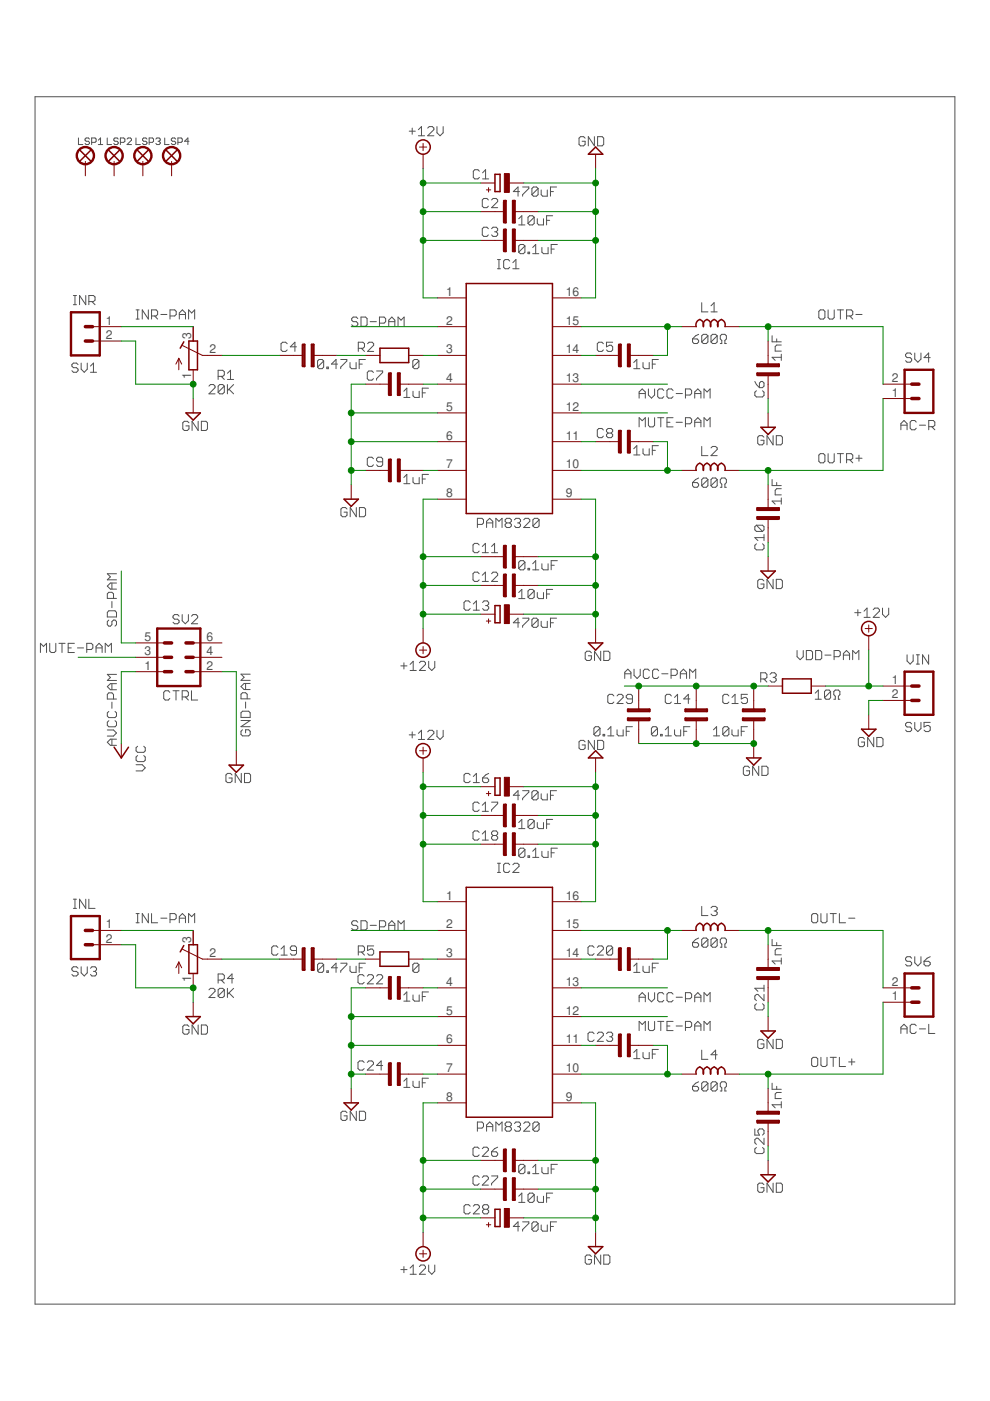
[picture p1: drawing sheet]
<svg xmlns="http://www.w3.org/2000/svg" width="210mm" height="297mm" viewBox="0 0 210 297" stroke-linecap="round" stroke-linejoin="round" font-family="sans-serif">
<defs><g id="words">
<g font-size="2.6" fill="#505050">
<text x="94.6" y="62.7">1</text>
<text x="119.9" y="62.7">16</text>
<text x="22.4" y="68.8">1</text>
<text x="22.4" y="71.9">2</text>
<text x="40.5" y="71.9" transform="rotate(-90 40.5 71.9)">3</text>
<text x="94.6" y="68.8">2</text>
<text x="119.9" y="68.8">15</text>
<text x="44.4" y="74.9">2</text>
<text x="94.6" y="74.9">3</text>
<text x="119.9" y="74.9">14</text>
<text x="40.5" y="80.3" transform="rotate(-90 40.5 80.3)">1</text>
<text x="94.6" y="81">4</text>
<text x="119.9" y="81">13</text>
<text x="189.1" y="81">2</text>
<text x="94.6" y="87.1">5</text>
<text x="119.9" y="87.1">12</text>
<text x="189.1" y="84.1">1</text>
<text x="94.6" y="93.2">6</text>
<text x="119.9" y="93.2">11</text>
<text x="94.6" y="99.3">7</text>
<text x="119.9" y="99.3">10</text>
<text x="94.6" y="105.4">8</text>
<text x="119.9" y="105.4">9</text>
<text x="30.6" y="135.9">5</text>
<text x="43.8" y="135.9">6</text>
<text x="30.6" y="142">1</text>
<text x="30.6" y="138.9">3</text>
<text x="43.8" y="142">2</text>
<text x="43.8" y="138.9">4</text>
<text x="189.1" y="145">1</text>
<text x="189.1" y="148.1">2</text>
<text x="94.6" y="190.7">1</text>
<text x="119.9" y="190.7">16</text>
<text x="22.4" y="196.8">1</text>
<text x="94.6" y="196.8">2</text>
<text x="119.9" y="196.8">15</text>
<text x="22.4" y="199.9">2</text>
<text x="40.5" y="199.9" transform="rotate(-90 40.5 199.9)">3</text>
<text x="44.4" y="202.9">2</text>
<text x="94.6" y="202.9">3</text>
<text x="119.9" y="202.9">14</text>
<text x="40.5" y="208.3" transform="rotate(-90 40.5 208.3)">1</text>
<text x="94.6" y="209">4</text>
<text x="119.9" y="209">13</text>
<text x="189.1" y="209">2</text>
<text x="94.6" y="215.1">5</text>
<text x="119.9" y="215.1">12</text>
<text x="189.1" y="212.1">1</text>
<text x="94.6" y="221.2">6</text>
<text x="119.9" y="221.2">11</text>
<text x="94.6" y="227.3">7</text>
<text x="119.9" y="227.3">10</text>
<text x="94.6" y="233.4">8</text>
<text x="119.9" y="233.4">9</text>
</g>
</g></defs>
<g fill="none" stroke="#505050" stroke-width=".21">
<path d="M7.4 20.5h195.1v256h-195.1zM16.6 29.3v1.3h1M19 29.5l-.3-.2h-.4l-.3 .4 .3 .3h.4l.3 .4-.3 .2h-.4l-.3-.2M19.4 30.2h.8l.2-.2v-.5l-.2-.2h-.8v1.3M20.8 30.6h1M20.8 29.7l.5-.4v1.3M22.7 29.3v1.3h1M25.1 29.5l-.3-.2h-.4l-.3 .4 .3 .3h.4l.3 .4-.3 .2h-.4l-.3-.2M25.5 30.2h.7l.3-.2v-.5l-.3-.2h-.7v1.3M26.9 29.5l.3-.2h.4l.3 .2v.2l-1 .9h1M28.8 29.3v1.3h1M31.2 29.5l-.3-.2h-.4l-.3 .4 .3 .3h.4l.3 .4-.3 .2h-.4l-.3-.2"/>
<path d="M31.6 30.2h.7l.3-.2v-.5l-.3-.2h-.7v1.3M33 29.5l.3-.2h.4l.3 .2-.3 .5M33.5 30h.2M33.7 30l.3 .2-.3 .4h-.4l-.3-.2M34.9 29.3v1.3h1M37.3 29.5l-.3-.2h-.4l-.3 .2 .3 .5h.4l.3 .2-.3 .4h-.4l-.3-.2M37.7 30.2h.7l.3-.2v-.5l-.3-.2h-.7v1.3M40.1 30h-1l.7-.7v1.3M86.8 27.8h1.3M87.4 27.2v1.3M88.7 27.5l.7-.7v2M88.7 28.8h1.3"/>
<path d="M90.7 27.2l.3-.4h.7l.3 .4v.3l-1.3 1.3h1.3M92.6 26.8v1.4l.7 .6 .7-.6v-1.4M101.6 36.3l-.3-.3h-.6l-.3 .3v1.3l.3 .3h.6l.3-.3M102.3 37.9h1.3M102.3 36.6l.7-.6v1.9M110.8 39.6h1.3v.4l-1.3 1.3v.3M114.1 40l-.4-.4h-.6l-.3 .4v1.3M114.1 40v1.3l-.4 .3h-.6l-.3-.3M114.1 40l-1.3 1.3M118 39.6h-1.3v2M124.1 29.3l-.4-.3h-.6l-.3 .3v1.3l.3 .3h.6l.4-.3v-.6h-.7M126 29v1.9l-1.3-1.9v1.9"/>
<path d="M126.7 29h1l.3 .3v1.3l-.3 .3h-1zM103.5 48.5l-.3-.3h-.6l-.3 .3v1.3l.3 .3h.6l.3-.3M103.5 42.4l-.3-.3h-.6l-.3 .3v1.3l.3 .3h.6l.3-.3M104.2 48.5l.3-.3h.7l.3 .3v.3l-.3 .3M104.2 42.4l.3-.3h.7l.3 .3v.3l-1.3 1.3h1.3M104.9 49.1h.3M105.2 49.1l.3 .4v.3l-.3 .3h-.7l-.3-.3M105.5 57h.6M105.5 55h.6M105.8 55v2M108.1 55.4l-.3-.4h-.7l-.3 .4v1.3l.3 .3h.7l.3-.3M108.7 57h1.3"/>
<path d="M108.7 55.7l.7-.7v2M110 46.4l.6-.7v2M110 47.7h1.3M110.2 40.6h-1.4l1-1v2M111.3 52.2l-.3-.4h-.7l-.3 .4v1.3M111.3 52.2v1.3l-.3 .3h-.7l-.3-.3M111.3 52.2l-1.3 1.3M112 53.5h.3v.3h-.3zM112.9 53.8h1.3M112.9 52.5l.7-.7v2M113.3 46.1l-.4-.4h-.6l-.3 .4v1.3M113.3 46.1v1.3l-.4 .3h-.6l-.3-.3"/>
<path d="M113.3 46.1l-1.3 1.3M113.9 46.4v1l.3 .3h1v-1.3M114.7 40.3v1l.4 .3h.9v-1.3M114.9 52.5v1l.3 .3h1v-1.3M115.9 46.7h.6M116.7 40.6h.6M116.9 52.8h.6M117.2 45.7h-1.3v2M118.2 51.8h-1.3v2M15.6 64.6h.6M15.6 62.7h.6M15.9 62.7v1.9"/>
<path d="M16.6 77.3l-.4-.3h-.6l-.4 .3v.3l.4 .4h.6l.4 .3v.3l-.4 .3h-.6l-.4-.3M17.2 77v1.3l.7 .6 .6-.6v-1.3M18.2 62.7v1.9l-1.3-1.9v1.9M18.8 63.9h1l.4-.3v-.6l-.4-.3h-1v1.9M19.2 78.9h1.3M19.2 77.6l.6-.6v1.9M19.5 63.9l.7 .7M28.9 67.6h.6M28.9 65.7h.6M29.2 65.7v1.9M31.5 65.7v1.9l-1.3-1.9v1.9M32.1 67h1l.3-.3v-.7l-.3-.3h-1v1.9"/>
<path d="M32.8 67l.6 .6M34.1 66.7h1.3M36 67h1l.4-.3v-.7l-.4-.3h-1v1.9M38 67.6v-1.2l.7-.7 .6 .7v1.2M38 66.7h1.3M40 67.6v-1.9l.6 .7 .7-.7v1.9M46.2 79.8h1l.4-.3v-.7l-.4-.3h-1v2M46.9 79.8l.7 .7M48.2 79.1l.7-.6v2M60.9 72.9l-.3-.3h-.7l-.3 .3v1.3l.3 .3h.7l.3-.3M62.9 73.5h-1.3l.9-.9v1.9M68.6 76.5l-.3-.3h-.7l-.3 .3v1.3"/>
<path d="M68.6 76.5v1.3l-.3 .4h-.7l-.3-.4M68.6 76.5l-1.3 1.3M69.3 77.8h.3v.4h-.3zM71.6 77.2h-1.3l.9-1v2M72.2 76.2h1.3v.3l-1.3 1.3v.4M74.2 76.9v.9l.3 .4h1v-1.3M75.9 67.5l-.4-.3h-.6l-.3 .3v.4l.3 .3h.6l.4 .3v.4l-.4 .3h-.6l-.3-.3M76 73.9h.9l.4-.4v-.6l-.4-.3h-.9v1.9M76.2 77.2h.6M76.5 67.2h1l.3 .3v1.4l-.3 .3h-1zM76.6 73.9l.7 .6M77.5 76.2h-1.3v2"/>
<path d="M77.9 72.9l.4-.3h.6l.3 .3v.3l-1.3 1.3h1.3M78.5 68.2h1.3M79.2 79l-.4-.3h-.6l-.3 .3v1.3l.3 .3h.6l.4-.3M79.8 78.7h1.3v.3l-1.3 1.3v.3M80.5 68.5h.9l.4-.3v-.7l-.4-.3h-.9v2M82.4 68.2h1.3M82.4 69.2v-1.3l.7-.7 .6 .7v1.3M84.4 69.2v-2l.6 .7 .7-.7v2M88.8 76.5l-.3-.3h-.7l-.3 .3v1.3M88.8 76.5v1.3l-.3 .4h-.7l-.3-.4M88.8 76.5l-1.3 1.3M127.9 72.9l-.3-.3h-.6l-.4 .3v1.3l.4 .3h.6l.3-.3"/>
<path d="M129.9 72.6h-1.3v.9l.6-.3h.4l.3 .3v.7l-.3 .3h-.7l-.3-.3M134.4 78.2h1.3M134.4 76.9l.6-.7v2M136.3 76.9v.9l.4 .4h.9v-1.3M138.3 77.2h.7M139.6 76.2h-1.3v2M146.8 71.9h1l.3 .3v.3l-.3 .3h-.6l-.4-.3zM148.1 70.9l-.6 .3-.7 .7M148.8 64.2v1.9h1.3M150.1 71.2v1.3l-.3 .3h-.7l-.3-.3M150.1 71.2l-.3-.3h-.7l-.3 .3v1.3M150.1 71.2l-1.3 1.3"/>
<path d="M150.7 66.1h1.4M150.7 64.8l.7-.6v1.9M152.1 71.2v1.3l-.4 .3h-.6l-.4-.3M152.1 71.2l-.4-.3h-.6l-.4 .3v1.3M152.1 71.2l-1.4 1.3M152.7 72.8h.3v-.6l-.3-.3v-.7l.3-.3h.7l.3 .3v.7l-.3 .3v.6h.3M163.7 71.2v1.3h2M164.7 71.8v.7M165.7 75.8h-2l.7 .6M165.7 75.1v1.3M165.7 73.2h-1l-.3 .3v.9h1.3M173.6 66l.3-.3h.7l.3 .3v1.3l-.3 .3h-.7l-.3-.3z"/>
<path d="M175.6 65.7v1.6l.3 .3h.7l.3-.3v-1.6M177.5 65.7h1.3M178.2 65.7v1.9M179.5 67h1l.3-.3v-.7l-.3-.3h-1v1.9M180.1 67l.7 .6M181.5 66.7h1.3M193.3 75.2l-.3-.4h-.7l-.3 .4v.3l.3 .3h.7l.3 .3v.4l-.3 .3h-.7l-.3-.3M194 74.8v1.3l.6 .7 .7-.7v-1.3M197.2 75.8h-1.3l1-1v2M40.1 89.6l-.4-.3h-.6l-.3 .3v1.3l.3 .4h.6l.4-.4v-.6h-.7M42 89.3v2l-1.3-2v2M42.7 89.3h1l.3 .3v1.3l-.3 .4h-1z"/>
<path d="M44.3 81.9l.3-.4h.7l.3 .4v.3l-1.3 1.3h1.3M47.6 81.9l-.4-.4h-.6l-.4 .4v1.3M47.6 81.9v1.3l-.4 .3h-.6l-.4-.3M47.6 81.9l-1.4 1.3M48.2 81.5v2M48.2 80.5h1.3M48.6 82.5l.9 1M49.5 81.5l-1.3 1.3M79.2 97.3l-.4-.4h-.6l-.3 .4v1.3l.3 .3h.6l.4-.3M81.1 97.9h-.9l-.4-.3v-.3l.4-.4h.6l.3 .4v1.3l-.3 .3h-.6l-.4-.3M85.6 83l.7-.7v2M85.6 84.3h1.3"/>
<path d="M87.6 83v.9l.3 .4h1v-1.3M89.5 83.3h.7M90.8 82.3h-1.3v2M127.9 91.2l-.3-.4h-.6l-.4 .4v1.3l.4 .3h.6l.3-.3M128.9 91.8l-.3-.3v-.3l.3-.4h.7l.3 .4v.3l-.3 .3M128.9 91.8l-.3 .3v.4l.3 .3h.7l.3-.3v-.4l-.3-.3M128.9 91.8h.7M134.4 95.1l.6-.6v2M134.4 96.5h1.3M135.5 84.4v-1.3l.7-.6 .6 .6v1.3M135.5 90.5v-1.9l.7 .6 .6-.6v1.9M135.5 83.4h1.3"/>
<path d="M136.3 95.1v1l.4 .4h.9v-1.4M137.5 82.5v1.3l.6 .6 .7-.6v-1.3M137.5 88.6v1.6l.3 .3h.7l.3-.3v-1.6M138.3 95.5h.7M139.4 88.6h1.3M139.6 94.5h-1.3v2M140.1 88.6v1.9M140.7 82.8l-.3-.3h-.6l-.4 .3v1.3l.4 .3h.6l.3-.3M141.4 89.5h.6M142.7 82.8l-.3-.3h-.7l-.3 .3v1.3l.3 .3h.7l.3-.3M142.7 88.6h-1.3v1.9h1.3M143.4 89.5h1.3"/>
<path d="M143.4 83.4h1.3M145.3 89.9h1l.3-.4v-.6l-.3-.3h-1v1.9M145.3 83.8h1l.3-.4v-.6l-.3-.3h-1v1.9M147.3 89.5h1.3M147.3 84.4v-1.3l.7-.6 .6 .6v1.3M147.3 90.5v-1.3l.7-.6 .6 .6v1.3M147.3 83.4h1.3M148.8 94.7v1.9h1.3M149.3 84.4v-1.9l.6 .6 .7-.6v1.9M149.3 90.5v-1.9l.6 .6 .7-.6v1.9M150.7 95l.4-.3h.6l.4 .3v.3l-1.4 1.3h1.4M160 80.9l.4 .6 .6 .7"/>
<path d="M160.4 82.8l-.4 .4v.6l.4 .4h1.3l.3-.4v-.6l-.3-.4M161 81.2l.4-.3h.3l.3 .3v.7l-.3 .3h-.7zM162 92.7l-.4-.3h-.6l-.3 .3v1.3l.3 .3h.6l.4-.3v-.7h-.7M163.9 92.4v1.9l-1.3-1.9v1.9M164.6 92.4h1l.3 .3v1.3l-.3 .3h-1zM173.6 96.5l.3-.3h.7l.3 .3v1.3l-.3 .3h-.7l-.3-.3zM175.6 96.2v1.6l.3 .3h.7l.3-.3v-1.6M177.5 96.2h1.3M178.2 96.2v1.9M179.5 97.5h1l.3-.3v-.7l-.3-.3h-1v1.9M180.1 97.5l.7 .6M181.5 97.2h1.3"/>
<path d="M182.1 96.5v1.3M191 91.1v-1.3l.7-.6 .6 .6v1.3M191 90.1h1.3M194.3 89.5l-.3-.3h-.7l-.3 .3v1.3l.3 .3h.7l.3-.3M194.9 90.1h1.3M196.9 90.5h1l.3-.4v-.6l-.3-.3h-1v1.9M197.5 90.5l.7 .6M73.6 107.9l-.3-.3h-.7l-.3 .3v1.3l.3 .4h.7l.3-.4v-.6h-.7M75.5 107.6v2l-1.2-2v2M76.2 107.6h1l.3 .3v1.3l-.3 .4h-1zM85.6 101.2l.7-.6v2M85.6 102.6h1.3"/>
<path d="M87.6 101.2v1l.3 .4h1v-1.4M89.5 101.6h.7M90.8 100.6h-1.3v2M101.2 111.2h1l.3-.3v-.7l-.3-.3h-1v1.9M101.6 115.5l-.3-.3h-.7l-.3 .3v1.3l.3 .4h.7l.3-.4M102.3 115.9l.6-.7v2M102.3 117.2h1.2M103.2 111.8v-1.3l.6-.6 .7 .6v1.3M103.2 110.9h1.3M104.2 115.9l.7-.7v2M104.2 117.2h1.3M105.1 111.8v-1.9l.7 .6 .6-.6v1.9"/>
<path d="M107.4 110.9l-.3-.4v-.3l.3-.3h.7l.3 .3v.3l-.3 .4M107.4 110.9h.7M107.4 110.9l-.3 .3v.3l.3 .3h.7l.3-.3v-.3l-.3-.3M109.1 110.2l.3-.3h.6l.4 .3v.3l-.4 .4M109.7 110.9h.3M110 110.9l.4 .3v.3l-.4 .3h-.6l-.3-.3M111 110.2l.4-.3h.6l.3 .3v.3l-1.3 1.3h1.3M111.3 119.2l-.3-.3h-.7l-.3 .3v1.3M111.3 119.2v1.3l-.3 .3h-.7l-.3-.3M111.3 119.2l-1.3 1.3M112.9 119.5l.7-.6v1.9M114.3 110.2l-.3-.3h-.7l-.3 .3v1.3"/>
<path d="M114.3 110.2v1.3l-.3 .3h-.7l-.3-.3M114.3 110.2l-1.3 1.3M114.9 119.5v1l.3 .3h1v-1.3M116.9 119.8h.6M118.2 118.9h-1.3v1.9M146.8 102.3h1l.3 .4v.3l-.3 .3h-.6l-.4-.3zM148.1 101.3l-.6 .4-.7 .6M150.1 101.7l-.3-.4h-.7l-.3 .4v1.3M150.1 101.7v1.3l-.3 .3h-.7l-.3-.3M150.1 101.7l-1.3 1.3M152.1 101.7l-.4-.4h-.6l-.4 .4v1.3M152.1 101.7v1.3l-.4 .3h-.6l-.4-.3"/>
<path d="M152.1 101.7l-1.4 1.3M152.7 103.3h.3v-.6l-.3-.4v-.6l.3-.4h.7l.3 .4v.6l-.3 .4v.6h.3M160.4 111.4h1.3l.3 .3v.6l-.3 .4M160.4 115.3l-.4 .3v.7l.4 .3h1.3l.3-.3v-.7l-.3-.3M160.4 111.4l-.4 .3v.6l.4 .4h1.3M160.4 111.4l1.3 1.3M162 113.3v1.3M162 114h-2l.7 .6M163.7 101.7v1.3h2M164.7 102.3v.7M165.7 105.6v1.3M165.7 103.6h-1l-.3 .3v1h1.3"/>
<path d="M165.7 106.2h-2l.7 .7M8.6 138.3v-1.9l.6 .7 .7-.7v1.9M10.5 136.4v1.6l.4 .3h.6l.3-.3v-1.6M12.5 136.4h1.3M13.1 136.4v1.9M14.5 137.4h.6M15.8 136.4h-1.3v1.9h1.3M16.4 137.4h1.3M18.4 137.7h1l.3-.3v-.7l-.3-.3h-1v1.9M20.4 137.4h1.3M20.4 138.3v-1.2l.6-.7 .7 .7v1.2M22.3 138.3v-1.9l.7 .7 .6-.7v1.9"/>
<path d="M23.1 129.5h1.3l.3 .3v1h-1.9v-1zM23.1 131.5l-.3 .3v.6l.3 .4h.3l.3-.4v-.6l.4-.3h.3l.3 .3v.6l-.3 .4M23.7 123.6v1.3M23.7 127.5v1.3M24.1 126.9v-1l-.4-.3h-.6l-.3 .3v1h1.9M24.7 123.6h-1.3l-.6 .7 .6 .6h1.3M24.7 121.6h-1.9l.6 .7-.6 .6h1.9M38 130.6l-.3-.3h-.7l-.3 .3v.4l.3 .3h.7l.3 .3v.3l-.3 .3h-.7l-.3-.3M38.6 130.3v1.3l.7 .6 .6-.6v-1.3M40.6 130.6l.3-.3h.7l.3 .3v.4l-1.3 1.2h1.3M99.7 127.7l-.3-.3h-.7l-.3 .3v1.3l.3 .4h.7l.3-.4M100.4 129.4h1.2"/>
<path d="M100.4 128.1l.6-.7v2M101.6 121.6l-.3-.3h-.7l-.3 .3v1.3l.3 .4h.7l.3-.4M102.3 122l.6-.7v2M102.3 123.3h1.2M102.3 127.7l.3-.3h.7l.3 .3v.4l-.3 .3M103 128.4h.3M103.3 128.4l.3 .3v.3l-.3 .4h-.7l-.3-.4M104.2 121.6l.3-.3h.7l.3 .3v.4l-1.3 1.3h1.3M110 125.6l.6-.6v1.9M110 126.9h1.3M110.2 132h-1.4l1-.9v1.9M110.8 131.1h1.3v.3l-1.3 1.3v.3"/>
<path d="M112 120.5h.3v.3h-.3zM112.9 120.8h1.3M113.3 125.3l-.4-.3h-.6l-.3 .3v1.3M113.3 125.3v1.3l-.4 .3h-.6l-.3-.3M113.3 125.3l-1.3 1.3M113.9 125.6v1l.3 .3h1v-1.3M114.1 131.4l-.4-.3h-.6l-.3 .3v1.3M114.1 131.4v1.3l-.4 .3h-.6l-.3-.3M114.1 131.4l-1.3 1.3M114.7 131.7v1l.4 .3h.9v-1.3M115.9 125.9h.6M116.7 132h.6"/>
<path d="M117.2 125h-1.3v1.9M118 131.1h-1.3v1.9M125.4 138.4l-.3-.3h-.7l-.3 .3v1.3l.3 .3h.7l.3-.3v-.7h-.7M127.4 138.1v1.9l-1.4-1.9v1.9M128 138.1h1l.3 .3v1.3l-.3 .3h-1zM162 123.2l-.4-.4h-.6l-.3 .4v1.3l.3 .3h.6l.4-.3v-.7h-.7M163.9 122.8v2l-1.3-2v2M164.6 122.8h1l.3 .4v1.3l-.3 .3h-1zM169 137.9v1.3l.7 .7 .6-.7v-1.3M171 137.9h.9l.4 .3v1.4l-.4 .3h-.9zM172.9 137.9h1l.3 .3v1.4l-.3 .3h-1zM174.9 138.9h1.3"/>
<path d="M176.8 139.2h1l.4-.3v-.7l-.4-.3h-1v2M178.8 138.9h1.3M178.8 139.9v-1.3l.7-.7 .6 .7v1.3M180.8 139.9v-2l.6 .7 .7-.7v2M181.2 129.9h1.3M181.9 129.3v1.3M183.2 129.6l.6-.7v2M183.2 130.9h1.3M185.1 129.3l.4-.4h.6l.4 .4v.3l-1.4 1.3h1.4M187.1 128.9v1.3l.7 .7 .6-.7v-1.3M192.3 138.8v1.3l.7 .7 .6-.7v-1.3M194.3 138.8h.6"/>
<path d="M194.6 138.8v2M196.9 138.8v2l-1.3-2v2M22.8 154.8h1.3l.6 .6-.6 .7h-1.3M23.1 152.8l-.3 .3v.7l.3 .3h1.3l.3-.3v-.7l-.3-.3M23.1 150.8l-.3 .4v.6l.3 .3h1.3l.3-.3v-.6l-.3-.4M23.7 144.9v1.3M23.7 148.9v1.3M23.7 156.7v1.3M24.1 148.2v-1l-.4-.3h-.6l-.3 .3v1h1.9M24.7 143h-1.9l.6 .6-.6 .7h1.9M24.7 156.7h-1.3l-.6 .7 .6 .6h1.3M24.7 144.9h-1.3l-.6 .7 .6 .6h1.3"/>
<path d="M29.2 158.2l-.3 .3v.7l.3 .3h1.3l.3-.3v-.7l-.3-.3M36 146.8l-.3-.3h-.7l-.3 .3v1.3l.3 .3h.7l.3-.3M36.7 146.5h1.3M37.3 146.5v1.9M38.6 147.8h1l.3-.4v-.6l-.3-.3h-1v1.9M39.3 147.8l.6 .6M40.6 146.5v1.9h1.3M51.1 152.8h1.9l-1.9 1.3h1.9M51.4 154.7l-.3 .3v.7l.3 .3h1.3l.3-.3v-.7l-.3-.3h-.6v.7M51.4 150.8h1.3l.3 .3v1h-1.9v-1zM52.1 144.9v1.3M52.1 148.8v1.3"/>
<path d="M52.4 148.2v-1l-.3-.3h-.7l-.3 .3v1h1.9M53 144.9h-1.2l-.7 .7 .7 .6h1.2M53 142.9h-1.9l.7 .7-.7 .7h1.9M85 141.2h1.3M85.6 140.5v1.3M86.8 155.8h1.3M87 140.9l.6-.7v2M87 142.2h1.3M87.4 155.2v1.3M88.7 155.5l.7-.7v2M88.7 156.8h1.3M88.9 140.5l.3-.3h.7l.3 .3v.4l-1.3 1.3h1.3"/>
<path d="M90.7 155.2l.3-.4h.7l.3 .4v.3l-1.3 1.3h1.3M90.9 140.2v1.3l.6 .7 .7-.7v-1.3M92.6 154.8v1.3l.7 .7 .7-.7v-1.3M124.1 157.3l-.4-.3h-.6l-.3 .3v1.3l.3 .3h.6l.4-.3v-.7h-.7M126 157v1.9l-1.3-1.9v1.9M126.7 157h1l.3 .3v1.3l-.3 .3h-1zM127.2 154.4l-.3-.3h-.7l-.3 .3v1.3M127.2 154.4v1.3l-.3 .3h-.7l-.3-.3M127.2 154.4l-1.3 1.3M127.9 155.7h.3v.3h-.3zM128.9 156h1.3M128.9 154.7l.6-.6v1.9"/>
<path d="M130.2 147.6l-.4-.4h-.6l-.3 .4v1.2l.3 .4h.6l.4-.4M130.8 154.7v1l.3 .3h1v-1.3M130.8 147.6l.3-.4h.7l.3 .4v.3l-1.3 1.3h1.3M132.5 143.8v-1.3l.6-.6 .7 .6v1.3M132.5 142.9h1.3M132.8 155h.6M134.1 154.1h-1.3v1.9M134.1 148.2h-1l-.3-.3v-.3l.3-.4h.7l.3 .4v1.2l-.3 .4h-.7l-.3-.4M134.4 141.9v1.3l.7 .6 .6-.6v-1.3M137.7 142.2l-.3-.3h-.7l-.3 .3v1.3l.3 .3h.7l.3-.3M139.4 154.4l-.3-.3h-.7l-.3 .3v1.3M139.4 154.4v1.3l-.3 .3h-.7l-.3-.3"/>
<path d="M139.4 154.4l-1.3 1.3M139.7 142.2l-.4-.3h-.6l-.3 .3v1.3l.3 .3h.6l.4-.3M140.1 155.7h.3v.3h-.3zM140.3 142.9h1.3M141.1 156h1.2M141.1 154.7l.6-.6v1.9M142.3 143.2h1l.3-.3v-.7l-.3-.3h-1v1.9M142.3 147.6l-.3-.4h-.6l-.3 .4v1.2l.3 .4h.6l.3-.4M143 154.7v1l.3 .3h1v-1.3M143 149.2h1.3M143 147.9l.7-.7v2M144.3 143.8v-1.3l.6-.6 .7 .6v1.3"/>
<path d="M144.3 142.9h1.3M145 155h.6M146.2 143.8v-1.9l.7 .6 .6-.6v1.9M146.3 154.1h-1.3v1.9M146.3 148.2h-1.3l.9-1v2M151.3 156h1.3M151.3 154.7l.6-.6v1.9M154.5 154.4l-.3-.3h-.6l-.4 .3v1.3M154.5 154.4v1.3l-.3 .3h-.6l-.4-.3M154.5 147.6l-.3-.4h-.6l-.4 .4v1.2l.4 .4h.6l.3-.4M154.5 154.4l-1.3 1.3M155.2 154.7v1l.3 .3h1v-1.3"/>
<path d="M155.2 149.2h1.3M155.2 147.9l.7-.7v2M157.2 155h.6M158.5 154.1h-1.3v1.9M158.5 147.2h-1.3v1l.6-.3h.3l.4 .3v.6l-.4 .4h-.6l-.3-.4M161.3 144h1l.3-.4v-.6l-.3-.4h-1v2M161.9 144l.7 .6M163.3 143l.3-.4h.6l.4 .4v.3l-.4 .3M163.9 143.6h.3M164.2 143.6l.4 .4v.3l-.4 .3h-.6l-.3-.3M172.8 147l.7-.7v2M172.8 148.3h1.3"/>
<path d="M176.1 146.6v1.3l-.3 .4h-.7l-.3-.4M176.1 146.6l-.3-.3h-.7l-.3 .3v1.3M176.1 146.6l-1.3 1.3M176.8 148.3h.3v-.7l-.3-.3v-.7l.3-.3h.7l.3 .3v.7l-.3 .3v.7h.3M183.3 156.7l-.3-.3h-.7l-.3 .3v1.3l.3 .3h.7l.3-.3v-.7h-.7M185.3 156.4v1.9l-1.3-1.9v1.9M185.9 156.4h1l.3 .3v1.3l-.3 .3h-1zM193.3 153.5l-.3-.3h-.7l-.3 .3v.3l.3 .3h.7l.3 .4v.3l-.3 .3h-.7l-.3-.3M194 153.2v1.3l.6 .6 .7-.6v-1.3M194.3 140.8h.6M197.2 153.2h-1.3v.9l.7-.3h.3l.3 .3v.7l-.3 .3h-.6l-.4-.3M28.9 162.1h1.3l.6 .7-.6 .6h-1.3"/>
<path d="M29.2 160.2l-.3 .3v.7l.3 .3h1.3l.3-.3v-.7l-.3-.3M49.2 164.3l-.3-.3h-.7l-.3 .3v1.3l.3 .3h.7l.3-.3v-.6h-.6M51.2 164v1.9l-1.3-1.9v1.9M51.8 164h1l.3 .3v1.3l-.3 .3h-1zM99.7 164.3l-.3-.3h-.7l-.3 .3v1.3l.3 .3h.7l.3-.3M100.4 165.9h1.2M100.4 164.6l.6-.6v1.9M101.6 170.4l-.3-.3h-.7l-.3 .3v1.3l.3 .3h.7l.3-.3M101.6 176.5l-.3-.3h-.7l-.3 .3v1.3l.3 .3h.7l.3-.3M102.3 170.7l.6-.6v1.9M102.3 176.8l.6-.6v1.9M102.3 178.1h1.2"/>
<path d="M102.3 172h1.2M102.3 165h1l.3 .3v.3l-.3 .3h-.7l-.3-.3zM103.6 164l-.6 .3-.7 .7M104.2 170.1h1.3v.3l-1.3 1.3v.3M104.5 177.1l-.3-.3v-.3l.3-.3h.7l.3 .3v.3l-.3 .3M104.5 177.1l-.3 .4v.3l.3 .3h.7l.3-.3v-.3l-.3-.4M104.5 177.1h.7M110 174.4l.6-.7v2M110 175.7h1.3M110.2 168.6h-1.4l1-1v2M110.8 167.6h1.3v.4l-1.3 1.3v.3M113.3 174.1l-.4-.4h-.6l-.3 .4v1.3"/>
<path d="M113.3 174.1v1.3l-.4 .3h-.6l-.3-.3M113.3 174.1l-1.3 1.3M113.9 174.4v1l.3 .3h1v-1.3M114.1 168l-.4-.4h-.6l-.3 .4v1.3M114.1 168v1.3l-.4 .3h-.6l-.3-.3M114.1 168l-1.3 1.3M114.7 168.3v1l.4 .3h.9v-1.3M115.9 174.7h.6M116.7 168.6h.6M117.2 173.7h-1.3v2M118 167.6h-1.3v2M118.2 179.8h-1.3v2"/>
<path d="M158.9 162.8l-.3-.3h-.7l-.3 .3v1.3l.3 .3h.7l.3-.3v-.7h-.6M160.9 162.5v1.9l-1.3-1.9v1.9M161.5 162.5h1l.3 .3v1.3l-.3 .3h-1zM15.6 192.6h.6M15.6 190.6h.6M15.9 190.6v2M18.2 190.6v2l-1.3-2v2M18.8 190.6v2h1.4M28.9 195.6h.6M28.9 193.7h.6M29.2 193.7v1.9M31.5 193.7v1.9l-1.3-1.9v1.9"/>
<path d="M32.1 193.7v1.9h1.3M34.1 194.7h1.3M36 195h1l.4-.3v-.7l-.4-.3h-1v1.9M38 194.7h1.3M38 195.6v-1.2l.7-.7 .6 .7v1.2M40 195.6v-1.9l.6 .7 .7-.7v1.9M75.9 195.5l-.4-.3h-.6l-.3 .3v.4l.3 .3h.6l.4 .3v.3l-.4 .4h-.6l-.3-.4M76.5 195.2h1l.3 .3v1.3l-.3 .4h-1zM78.5 196.2h1.3M80.5 196.5h.9l.4-.3v-.7l-.4-.3h-.9v2M82.4 197.2v-1.3l.7-.7 .6 .7v1.3M82.4 196.2h1.3"/>
<path d="M84.4 197.2v-2l.6 .7 .7-.7v2M105.5 185h.6M105.5 183h.6M105.8 183v2M108.1 183.3l-.3-.3h-.7l-.3 .3v1.4l.3 .3h.7l.3-.3M108.7 183.3l.4-.3h.6l.3 .3v.4l-1.3 1.3h1.3M111.3 180.1l-.3-.3h-.7l-.3 .3v1.4M111.3 180.1v1.4l-.3 .3h-.7l-.3-.3M111.3 180.1l-1.3 1.4M112 181.5h.3v.3h-.3zM112.9 180.5l.7-.7v2M112.9 181.8h1.3"/>
<path d="M114.9 180.5v1l.3 .3h1v-1.3M116.9 180.8h.6M146.8 199.9h1l.3 .3v.3l-.3 .3h-.6l-.4-.3zM148.1 198.9l-.6 .3-.7 .7M148.8 192.2v1.9h1.3M150.1 199.2l-.3-.3h-.7l-.3 .3v1.3M150.1 199.2v1.3l-.3 .3h-.7l-.3-.3M150.1 199.2l-1.3 1.3M150.7 192.5l.4-.3h.6l.4 .3v.3l-.4 .3M151.4 193.1h.3M151.7 193.1l.4 .4v.3l-.4 .3h-.6l-.4-.3M152.1 199.2l-.4-.3h-.6l-.4 .3v1.3"/>
<path d="M152.1 199.2v1.3l-.4 .3h-.6l-.4-.3M152.1 199.2l-1.4 1.3M163.7 199.2v1.3h2M164.7 199.8v.7M172.1 194l.3-.3h.7l.3 .3v1.3l-.3 .3h-.7l-.3-.3zM174.1 193.7v1.6l.3 .3h.6l.3-.3v-1.6M176 193.7h1.3M176.7 193.7v1.9M178 193.7v1.9h1.3M179.9 194.7h1.4M16.6 205.3l-.4-.3h-.6l-.4 .3v.3l.4 .4h.6l.4 .3v.3l-.4 .3h-.6l-.4-.3M17.2 205v1.3l.7 .6 .6-.6v-1.3"/>
<path d="M19.2 205.3l.3-.3h.7l.3 .3v.3l-.3 .4M19.8 206h.4M20.2 206l.3 .3v.3l-.3 .3h-.7l-.3-.3M40.1 217.6l-.4-.3h-.6l-.3 .3v1.3l.3 .4h.6l.4-.4v-.6h-.7M42 217.3v2l-1.3-2v2M42.7 217.3h1l.3 .3v1.3l-.3 .4h-1zM44.3 209.9l.3-.4h.7l.3 .4v.3l-1.3 1.3h1.3M46.2 207.8h1l.4-.3v-.7l-.4-.3h-1v1.9M46.9 207.8l.7 .6M47.6 209.9v1.3l-.4 .3h-.6l-.4-.3M47.6 209.9l-.4-.4h-.6l-.4 .4v1.3M47.6 209.9l-1.4 1.3"/>
<path d="M48.2 209.5v2M48.6 210.5l.9 1M49.5 209.5l-1.3 1.3M49.5 207.5h-1.3l1-1v1.9M58.9 200.9l-.3-.3h-.6l-.4 .3v1.3l.4 .3h.6l.3-.3M59.6 202.5h1.3M59.6 201.2l.6-.6v1.9M62.9 201.5h-1l-.3-.3v-.3l.3-.3h.6l.4 .3v1.3l-.4 .3h-.6l-.3-.3M68.6 204.5l-.3-.3h-.7l-.3 .3v1.3M68.6 204.5v1.3l-.3 .4h-.7l-.3-.4M68.6 204.5l-1.3 1.3M69.3 205.8h.3v.4h-.3z"/>
<path d="M71.6 205.2h-1.3l.9-1v2M72.2 204.2h1.3v.3l-1.3 1.3v.4M74.2 204.9v.9l.3 .4h1v-1.3M76 201.8h.9l.4-.3v-.6l-.4-.3h-.9v1.9M76.2 205.2h.6M76.6 201.8l.7 .7M77.2 207l-.3-.3h-.7l-.3 .3v1.3l.3 .3h.7l.3-.3M77.5 204.2h-1.3v2M77.9 207l.3-.3h.6l.4 .3v.3l-1.3 1.3h1.3M79.2 200.6h-1.3v.9l.7-.3h.3l.3 .3v.7l-.3 .3h-.6l-.4-.3M79.8 207l.4-.3h.6l.3 .3v.3l-1.3 1.3h1.3M85.6 210.9l.7-.6v2"/>
<path d="M85.6 212.3h1.3M87.6 210.9v1l.3 .4h1v-1.4M88.8 204.5l-.3-.3h-.7l-.3 .3v1.3M88.8 204.5v1.3l-.3 .4h-.7l-.3-.4M88.8 204.5l-1.3 1.3M89.5 211.3h.7M90.8 210.3h-1.3v2M126 200.9l-.4-.3h-.6l-.3 .3v1.3l.3 .3h.6l.4-.3M126 219.2l-.4-.4h-.6l-.3 .4v1.3l.3 .3h.6l.4-.3M126.6 200.9l.4-.3h.6l.3 .3v.3l-1.3 1.3h1.3M126.6 219.2l.4-.4h.6l.3 .4v.3l-1.3 1.3h1.3M128.6 219.2l.3-.4h.7l.3 .4v.3l-.3 .3"/>
<path d="M129.2 219.8h.4M129.6 219.8l.3 .3v.4l-.3 .3h-.7l-.3-.3M129.9 200.9l-.3-.3h-.7l-.3 .3v1.3M129.9 200.9v1.3l-.3 .3h-.7l-.3-.3M129.9 200.9l-1.3 1.3M134.4 204.9l.6-.7v2M134.4 206.2h1.3M135.5 212.4v-1.3l.7-.6 .6 .6v1.3M135.5 218.5v-1.9l.7 .6 .6-.6v1.9M135.5 211.4h1.3M136.3 204.9v.9l.4 .4h.9v-1.3M137.5 210.5v1.3l.6 .6 .7-.6v-1.3"/>
<path d="M137.5 216.6v1.6l.3 .3h.7l.3-.3v-1.6M138.3 205.2h.7M139.4 216.6h1.3M139.6 204.2h-1.3v2M140.1 216.6v1.9M140.7 210.8l-.3-.3h-.6l-.4 .3v1.3l.4 .3h.6l.3-.3M141.4 217.5h.6M142.7 210.8l-.3-.3h-.7l-.3 .3v1.3l.3 .3h.7l.3-.3M142.7 216.6h-1.3v1.9h1.3M143.4 217.5h1.3M143.4 211.4h1.3M145.3 211.8h1l.3-.4v-.6l-.3-.3h-1v1.9"/>
<path d="M145.3 217.8h1l.3-.3v-.6l-.3-.3h-1v1.9M147.3 212.4v-1.3l.7-.6 .6 .6v1.3M147.3 218.5v-1.3l.7-.6 .6 .6v1.3M147.3 217.5h1.3M147.3 211.4h1.3M149.3 212.4v-1.9l.6 .6 .7-.6v1.9M149.3 218.5v-1.9l.6 .6 .7-.6v1.9M152.7 200.8h.3v-.6l-.3-.3v-.7l.3-.3h.7l.3 .3v.7l-.3 .3v.6h.3M160.4 212.8l-.4 .3v.7l.4 .3h1.3l.3-.3v-.7l-.3-.3M162 209.5h-2l.7 .7M162 208.9v1.3M162 210.8v1.4l-1.3-1.4h-.3l-.4 .4v.6l.4 .4"/>
<path d="M165.7 203.1v1.3M165.7 201.1h-1l-.3 .4v.9h1.3M165.7 203.8h-2l.7 .6M191 219.1v-1.3l.7-.6 .6 .6v1.3M191 218.1h1.3M193.3 203.2l-.3-.4h-.7l-.3 .4v.3l.3 .3h.7l.3 .3v.4l-.3 .3h-.7l-.3-.3M194 202.8v1.3l.6 .7 .7-.7v-1.3M194.3 217.5l-.3-.3h-.7l-.3 .3v1.3l.3 .3h.7l.3-.3M194.9 218.1h1.3M195.9 203.8h1l.3 .3v.4l-.3 .3h-.6l-.4-.3zM196.9 217.2v1.9h1.3M197.2 202.8l-.6 .4-.7 .6"/>
<path d="M73.6 235.9l-.3-.3h-.7l-.3 .3v1.3l.3 .4h.7l.3-.4v-.6h-.7M75.5 235.6v2l-1.2-2v2M76.2 235.6h1l.3 .3v1.3l-.3 .4h-1zM77.2 225.3l-.3-.4h-.7l-.3 .4v1.3l.3 .3h.7l.3-.3M77.9 225.3l.3-.4h.6l.4 .4v.3l-1.3 1.3h1.3M81.1 225.9h-1.3l1-1v2M85.6 229.2l.7-.6v1.9M85.6 230.5h1.3M87.6 229.2v1l.3 .3h1v-1.3M89.5 229.6h.7M90.8 228.6h-1.3v1.9M101.2 239.2h1l.3-.3v-.7l-.3-.3h-1v1.9"/>
<path d="M103.2 239.8v-1.3l.6-.6 .7 .6v1.3M103.2 238.9h1.3M105.1 239.8v-1.9l.7 .6 .6-.6v1.9M107.4 238.9l-.3-.4v-.3l.3-.3h.7l.3 .3v.3l-.3 .4M107.4 238.9l-.3 .3v.3l.3 .3h.7l.3-.3v-.3l-.3-.3M107.4 238.9h.7M109.1 238.2l.3-.3h.6l.4 .3v.3l-.4 .4M109.7 238.9h.3M110 238.9l.4 .3v.3l-.4 .3h-.6l-.3-.3M111 238.2l.4-.3h.6l.3 .3v.3l-1.3 1.3h1.3M114.3 238.2l-.3-.3h-.7l-.3 .3v1.3M114.3 238.2v1.3l-.3 .3h-.7l-.3-.3"/>
<path d="M114.3 238.2l-1.3 1.3M134.4 223.1l.6-.6v2M134.4 224.5h1.3M136.3 223.1v1l.4 .4h.9v-1.4M138.3 223.5h.7M139.6 222.5h-1.3v2M146.8 230.3h1l.3 .4v.3l-.3 .3h-.6l-.4-.3zM148.1 229.4l-.6 .3-.7 .6M148.8 222.7v1.9h1.3M150.1 229.7l-.3-.3h-.7l-.3 .3v1.3M150.1 229.7v1.3l-.3 .3h-.7l-.3-.3M150.1 229.7l-1.3 1.3"/>
<path d="M152.1 229.7l-.4-.3h-.6l-.4 .3v1.3M152.1 229.7v1.3l-.4 .3h-.6l-.4-.3M152.1 229.7l-1.4 1.3M152.1 223.6h-1.4l1-.9v1.9M152.7 231.3h.3v-.6l-.3-.4v-.6l.3-.3h.7l.3 .3v.6l-.3 .4v.6h.3M160 239.4v1.3h1l-.3-.7v-.3l.3-.3h.7l.3 .3v.6l-.3 .4M162 220.7l-.4-.3h-.6l-.3 .3v1.3l.3 .3h.6l.4-.3v-.7h-.7M163.7 229.7v1.2h2M163.9 220.4v1.9l-1.3-1.9v1.9M164.6 220.4h1l.3 .3v1.3l-.3 .3h-1zM164.7 230.3v.6M165.7 233.6v1.3"/>
<path d="M165.7 231.6h-1l-.3 .3v1h1.3M165.7 234.2h-2l.7 .7M172.1 224.5l.3-.3h.7l.3 .3v1.3l-.3 .3h-.7l-.3-.3zM174.1 224.2v1.6l.3 .3h.6l.3-.3v-1.6M176 224.2h1.3M176.7 224.2v1.9M178 224.2v1.9h1.3M179.9 225.1h1.4M180.6 224.5v1.3M99.7 255.7l-.3-.3h-.7l-.3 .3v1.3l.3 .4h.7l.3-.4M100.4 255.7l.3-.3h.6l.3 .3v.4l-1.2 1.3h1.2M101.6 249.6l-.3-.3h-.7l-.3 .3v1.3l.3 .4h.7l.3-.4"/>
<path d="M101.6 243.5l-.3-.3h-.7l-.3 .3v1.4l.3 .3h.7l.3-.3M102.3 243.5l.3-.3h.6l.3 .3v.4l-1.2 1.3h1.2M102.3 249.6l.3-.3h.6l.3 .3v.4l-1.2 1.3h1.2M102.6 256.4l-.3-.3v-.4l.3-.3h.7l.3 .3v.4l-.3 .3M102.6 256.4l-.3 .3v.3l.3 .4h.7l.3-.4v-.3l-.3-.3M102.6 256.4h.7M104.2 244.2h1l.3 .3v.4l-.3 .3h-.7l-.3-.3zM104.2 249.3h1.3v.3l-1.3 1.3v.4M105.5 243.2l-.6 .3-.7 .7M110 253.6l.6-.6v1.9M110 254.9h1.3M110.8 259.1h1.3v.3l-1.3 1.3v.3"/>
<path d="M111.3 247.2l-.3-.3h-.7l-.3 .3v1.3M111.3 247.2v1.3l-.3 .3h-.7l-.3-.3M111.3 247.2l-1.3 1.3M112 248.5h.3v.3h-.3zM112.9 247.5l.7-.6v1.9M112.9 248.8h1.3M113.3 253.3l-.4-.3h-.6l-.3 .3v1.3M113.3 253.3v1.3l-.4 .3h-.6l-.3-.3M113.3 253.3l-1.3 1.3M113.9 253.6v1l.3 .3h1v-1.3M114.1 259.4l-.4-.3h-.6l-.3 .3v1.3M114.1 259.4v1.3l-.4 .3h-.6l-.3-.3"/>
<path d="M114.1 259.4l-1.3 1.3M114.7 259.7v1l.4 .3h.9v-1.3M114.9 247.5v1l.3 .3h1v-1.3M115.9 254h.6M116.9 247.9h.6M117.2 253h-1.3v1.9M118 259.1h-1.3v1.9M118.2 246.9h-1.3v1.9M160.4 243.3l-.4 .3v.7l.4 .3h1.3l.3-.3v-.7l-.3-.3M162 251.2l-.4-.4h-.6l-.3 .4v1.3l.3 .3h.6l.4-.3v-.7h-.7M162 241.3v1.3l-1.3-1.3h-.3l-.4 .3v.7l.4 .3M163.9 250.8v2l-1.3-2v2"/>
<path d="M164.6 250.8h1l.3 .4v1.3l-.3 .3h-1zM85 269.2h1.3M85.6 268.5v1.3M87 268.9l.6-.7v2M87 270.2h1.3M88.9 268.5l.3-.3h.7l.3 .3v.4l-1.3 1.3h1.3M90.9 268.2v1.3l.6 .7 .7-.7v-1.3M110.2 260h-1.4l1-.9v1.9M116.7 260h.6M125.4 266.4l-.3-.3h-.7l-.3 .3v1.3l.3 .3h.7l.3-.3v-.6h-.7M127.4 266.1v1.9l-1.4-1.9v1.9M128 266.1h1l.3 .3v1.3l-.3 .3h-1z"/>
</g>
<g fill="none" stroke="#800000" stroke-width=".32">
<path d="M16.9 31.8l2.4 2.4M19.3 31.8l-2.4 2.4M23 31.8l2.4 2.4M25.4 31.8l-2.4 2.4M29.1 31.8l2.4 2.4M31.5 31.8l-2.4 2.4M35.2 31.8l2.4 2.4M37.6 31.8l-2.4 2.4M104.9 37h1.1v3.6h-1.1zM126.3 31.2l1.5 1.5h-3zM39 72.5l-.8 1.3M40 72.3h1.9v6.1h-1.9z"/>
<path d="M80.6 73.8h6.1v3.1h-6.1zM98.8 60.1h18.3v48.8h-18.3zM147.6 69.3v-.6a.79 .79 0 0 1 .6-.9 .79 .79 0 0 1 .9 .7v.8v-.6a.79 .79 0 0 1 .6-.9 .79 .79 0 0 1 .9 .7l.1 .8-.1-.6a.79 .79 0 0 1 .7-.9 .79 .79 0 0 1 .9 .7v.8l-.1-.6a.79 .79 0 0 1 .7-.9 .79 .79 0 0 1 .9 .7v.8M39.4 87.5h3.1l-1.5 1.6zM147.6 99.7v-.5a.79 .79 0 0 1 .6-.9 .79 .79 0 0 1 .9 .7v.7v-.5a.79 .79 0 0 1 .6-.9 .79 .79 0 0 1 .9 .7l.1 .7-.1-.5a.79 .79 0 0 1 .7-.9 .79 .79 0 0 1 .9 .7v.7l-.1-.5a.79 .79 0 0 1 .7-.9 .79 .79 0 0 1 .9 .7v.7M161.3 90.6h3.1l-1.5 1.5zM72.9 105.8h3.1l-1.5 1.6zM104.9 128.4h1.1v3.6h-1.1zM124.8 136.3h3l-1.5 1.5zM161.3 121.1h3.1l-1.5 1.5zM24.2 158.4l1.5 2.3 1.5-2.3M165.9 143.9h6.1v3.1h-6.1z"/>
<path d="M182.7 154.6h3l-1.5 1.5zM48.6 162.2h3l-1.5 1.5zM104.9 165h1.1v3.6h-1.1zM124.8 160.7l1.5-1.5 1.5 1.5zM158.3 160.7h3l-1.5 1.5zM98.8 188.1h18.3v48.8h-18.3zM147.6 197.3v-.6a.79 .79 0 0 1 .6-.9 .79 .79 0 0 1 .9 .7v.8v-.6a.79 .79 0 0 1 .6-.9 .79 .79 0 0 1 .9 .7l.1 .8-.1-.6a.79 .79 0 0 1 .7-.9 .79 .79 0 0 1 .9 .7v.8l-.1-.6a.79 .79 0 0 1 .7-.9 .79 .79 0 0 1 .9 .7v.8M39 200.5l-.8 1.3M39.4 215.5h3.1l-1.5 1.6zM40 200.3h1.9v6.1h-1.9zM80.6 201.8h6.1v3.1h-6.1zM161.3 218.6h3.1l-1.5 1.5z"/>
<path d="M72.9 233.8h3.1l-1.5 1.6zM147.6 227.7v-.5a.79 .79 0 0 1 .6-.9 .79 .79 0 0 1 .9 .6v.8v-.5a.79 .79 0 0 1 .6-.9 .79 .79 0 0 1 .9 .6l.1 .8-.1-.5a.79 .79 0 0 1 .7-.9 .79 .79 0 0 1 .9 .6v.8l-.1-.5a.79 .79 0 0 1 .7-.9 .79 .79 0 0 1 .9 .6v.8M104.9 256.4h1.1v3.7h-1.1zM161.3 249.1h3.1l-1.5 1.5zM124.8 264.3h3l-1.5 1.5z"/>
<circle cx="89.7" cy="31.2" r="1.52"/>
<circle cx="89.7" cy="137.8" r="1.52"/>
<circle cx="184.2" cy="133.3" r="1.52"/>
<circle cx="89.7" cy="159.2" r="1.52"/>
<circle cx="89.7" cy="265.8" r="1.52"/>
</g>
<g fill="none" stroke="#800000" stroke-width=".21">
<path d="M18.1 34.2v3.1M24.2 34.2v3.1M30.3 34.2v3.1M36.4 34.2v3.1M88.9 31.2h1.6M89.7 30.4v1.5M89.7 32.7v3.1M101.9 38.8h3M103.6 39.8v.9M108 38.8h3M126.3 32.7v3.1M101.9 51h4.9"/>
<path d="M101.9 44.9h4.9M103.1 40.3h1M109.1 51h5M109.1 44.9h5M19.6 69.3h6.1M19.6 72.3h6.1M37.9 76v2.4M37.9 76l-.6 1.2M37.9 76l.6 1.2M38.7 73.3l4.2 2.1h4.2M41 69.3v3M41 78.4v3"/>
<path d="M59.2 75.4h5M66.5 75.4h4.9M77.5 75.4h3.1M86.7 75.4h3M92.8 75.4h6M92.8 69.3h6M92.8 63.2h6M117.1 75.4h6.1M117.1 69.3h6.1M117.1 63.2h6.1M126.3 75.4h4.9M133.5 75.4h5"/>
<path d="M144.6 69.3h3M153.7 69.3h3.1M162.9 72.3v5M162.9 79.5v5M41 84.5v3M77.5 81.4h5M77.5 99.7h5M84.8 81.4h4.9M84.8 99.7h4.9M92.8 81.4h6M92.8 87.5h6M92.8 93.6h6"/>
<path d="M92.8 99.7h6M117.1 81.4h6.1M117.1 87.5h6.1M117.1 93.6h6.1M117.1 99.7h6.1M126.3 93.6h4.9M133.5 93.6h5M144.6 99.7h3M153.7 99.7h3.1M162.9 87.5v3.1M187.2 84.5h6.1M187.2 81.4h6.1"/>
<path d="M74.5 102.8v3M92.8 105.8h6M101.9 118h4.9M109.1 118h5M117.1 105.8h6.1M162.9 102.8v4.9M162.9 110v5M162.9 118v3.1M28.8 139.4h6.1M28.8 136.3h6.1M41 139.4h6.1M41 136.3h6.1"/>
<path d="M88.9 137.8h1.6M89.7 133.3v3M89.7 137.1v1.5M101.9 130.2h3M101.9 124.1h4.9M103.1 131.7h1M103.6 131.2v.9M108 130.2h3M109.1 124.1h5M126.3 133.3v3M183.4 133.3h1.6M184.2 132.5v1.5"/>
<path d="M184.2 134.8v3M25.7 157.6v3.1M28.8 142.4h6.1M41 142.4h6.1M50.1 159.2v3M88.9 159.2h1.6M89.7 158.4v1.5M135.4 145.5v4.9M135.4 152.7v4.9M147.6 145.5v4.9M147.6 152.7v4.9M159.8 145.5v4.9"/>
<path d="M159.8 152.7v8M162.9 145.5h3M172 145.5h3M184.2 151.6v3M187.2 145.5h6.1M187.2 148.5h6.1M89.7 160.7v3M101.9 166.8h3M101.9 179h4.9M101.9 172.9h4.9M103.1 168.3h1M103.6 167.8v.9"/>
<path d="M108 166.8h3M109.1 179h5M109.1 172.9h5M126.3 160.7v3M19.6 197.3h6.1M41 197.3v3M92.8 197.3h6M92.8 191.2h6M117.1 197.3h6.1M117.1 191.2h6.1M144.6 197.3h3M153.7 197.3h3.1"/>
<path d="M19.6 200.3h6.1M37.9 204v2.4M37.9 204l-.6 1.2M37.9 204l.6 1.2M38.7 201.3l4.2 2h4.2M41 206.4v3M41 212.5v3M59.2 203.3h5M66.5 203.3h4.9M77.5 203.3h3.1M77.5 209.4h5M84.8 209.4h4.9"/>
<path d="M86.7 203.3h3M92.8 203.3h6M92.8 209.4h6M92.8 215.5h6M117.1 203.3h6.1M117.1 209.4h6.1M117.1 215.5h6.1M126.3 203.3h4.9M133.5 203.3h5M162.9 200.3v5M162.9 207.5v5M162.9 215.5v3.1"/>
<path d="M187.2 212.5h6.1M187.2 209.4h6.1M74.5 230.8v3M77.5 227.7h5M84.8 227.7h4.9M92.8 221.6h6M92.8 227.7h6M92.8 233.8h6M117.1 221.6h6.1M117.1 227.7h6.1M117.1 233.8h6.1M126.3 221.6h4.9"/>
<path d="M133.5 221.6h5M144.6 227.7h3M153.7 227.7h3.1M162.9 230.8v4.9M162.9 238v5M101.9 246h4.9M101.9 258.2h3M101.9 252.1h4.9M103.1 259.7h1M103.6 259.2v.9M108 258.2h3M109.1 246h5"/>
<path d="M109.1 252.1h5M162.9 246v3.1M88.9 265.8h1.6M89.7 261.3v3M89.7 265.1v1.5M126.3 261.3v3"/>
</g>
<g fill="none" stroke="#800000" stroke-width=".51">
<path d="M15 66.2h6.1v9.2h-6.1zM191.8 78.4h6.1v9.1h-6.1zM33.3 133.3h9.2v12.2h-9.2zM191.8 142.4h6.1v9.2h-6.1zM15 194.2h6.1v9.1h-6.1zM191.8 206.4h6.1v9.1h-6.1z"/>
<circle cx="18.1" cy="33" r="1.82"/>
<circle cx="24.2" cy="33" r="1.82"/>
<circle cx="30.3" cy="33" r="1.82"/>
<circle cx="36.4" cy="33" r="1.82"/>
</g>
<g fill="none" stroke="#800000" stroke-width=".74">
<path d="M18.1 72.3h1.5M18.1 69.3h1.5M193.3 81.4h1.5M193.3 84.5h1.5M34.9 136.3h1.5M34.9 139.4h1.5M39.4 136.3h1.6M39.4 139.4h1.6M34.9 142.4h1.5M39.4 142.4h1.6M193.3 148.5h1.5M193.3 145.5h1.5"/>
<path d="M18.1 197.3h1.5M18.1 200.3h1.5M193.3 209.4h1.5M193.3 212.5h1.5"/>
</g>
<g fill="#800000" stroke="#800000" stroke-width=".21">
<path d="M106.9 36.8h1.1v4h-1.1z"/>
<path d="M106.9 128.2h1.1v4h-1.1z"/>
<path d="M106.9 164.8h1.1v4h-1.1z"/>
<path d="M106.9 256.2h1.1v4h-1.1z"/>
</g>
<g fill="none" stroke="#800000" stroke-width=".47">
<path d="M106.8 42.8v4.2M106.8 48.9v4.2M106.8 48.7h.4v4.6h-.4M106.8 42.6h.4v4.6h-.4M108.8 42.6h.3v4.6h-.3zM108.8 48.7h.3v4.6h-.3zM64.2 73.2v4.3M64.2 73.1h.4v4.5h-.4M66.1 73.1h.4v4.5h-.4zM82.5 79.3v4.3M82.5 79.2h.3v4.5h-.3M84.4 79.2h.4v4.5h-.4z"/>
<path d="M131.2 73.1h.4v4.5h-.4M131.2 73.2v4.3M133.1 73.1h.4v4.5h-.4zM160.6 77.3h4.5v.3h-4.5zM160.6 79.5v-.3h4.5v.3M160.7 79.5h4.3M82.5 97.6v4.3M82.5 97.5h.3v4.5h-.3M84.4 97.5h.4v4.5h-.4zM131.2 91.5v4.3M131.2 91.4h.4v4.5h-.4M133.1 91.4h.4v4.5h-.4z"/>
<path d="M106.8 115.9v4.3M106.8 115.7h.4v4.6h-.4M108.8 115.7h.3v4.6h-.3zM160.6 107.7h4.5v.4h-4.5zM160.6 110v-.4h4.5v.4M160.7 110h4.3M106.8 122v4.3M106.8 121.8h.4v4.6h-.4M108.8 121.8h.3v4.6h-.3zM133.1 150.4h4.6v.4h-4.6zM133.1 152.7v-.4h4.6v.4M133.3 152.7h4.3"/>
<path d="M145.3 150.4h4.6v.4h-4.6zM145.3 152.7v-.4h4.6v.4M145.5 152.7h4.3M157.5 150.4h4.6v.4h-4.6zM157.5 152.7v-.4h4.6v.4M157.7 152.7h4.2M106.8 170.8v4.2M106.8 176.8v4.3M106.8 170.6h.4v4.6h-.4M106.8 176.7h.4v4.6h-.4M108.8 170.6h.3v4.6h-.3zM108.8 176.7h.3v4.6h-.3z"/>
<path d="M64.2 201.2v4.3M64.2 201.1h.4v4.5h-.4M66.1 201.1h.4v4.5h-.4zM82.5 207.3v4.3M82.5 207.2h.3v4.5h-.3M84.4 207.2h.4v4.5h-.4zM131.2 201.2v4.3M131.2 219.5v4.3M131.2 201.1h.4v4.5h-.4M131.2 219.4h.4v4.5h-.4M133.1 201.1h.4v4.5h-.4zM133.1 219.4h.4v4.5h-.4z"/>
<path d="M160.6 205.3h4.5v.3h-4.5zM160.6 207.6v-.4h4.5v.4M160.7 207.6h4.3M82.5 225.6v4.3M82.5 225.4h.3v4.6h-.3M84.4 225.4h.4v4.6h-.4zM160.6 235.7h4.5v.4h-4.5zM160.6 238v-.4h4.5v.4M160.7 238h4.3M106.8 243.9v4.3M106.8 250v4.3M106.8 243.7h.4v4.6h-.4"/>
<path d="M106.8 249.8h.4v4.6h-.4M108.8 243.7h.3v4.6h-.3zM108.8 249.8h.3v4.6h-.3z"/>
</g>
<g fill="none" stroke="#008000" stroke-width=".21">
<path d="M89.7 35.8v27.4h3.1M89.7 38.8h12.2M111 38.8h15.3M126.3 35.8v27.4h-3.1M89.7 51h12.2M89.7 44.9h12.2M114.1 51h12.2M114.1 44.9h12.2M25.7 69.3h15.3M25.7 72.3h3.1v9.1h12.2v3.1M47.1 75.4h12.1M71.4 75.4h6.1"/>
<path d="M74.5 69.3h18.3M89.7 75.4h3.1M123.2 69.3h21.4M123.2 75.4h3.1M141.5 69.3v6.1h-3M156.8 69.3h30.4v12.1M162.9 69.3v3M74.5 87.5h18.3M74.5 99.7h3M74.5 93.6h18.3M77.5 81.4h-3v21.4M89.7 81.4h3.1"/>
<path d="M89.7 99.7h3.1M123.2 87.5h18.3M123.2 81.4h18.3M123.2 99.7h21.4M123.2 93.6h3.1M138.5 93.6h3v6.1M162.9 84.5v3M162.9 99.7v3.1M187.2 84.5v15.2h-30.4M89.7 118h12.2M92.8 105.8h-3.1v27.5M114.1 118h12.2"/>
<path d="M123.2 105.8h3.1v27.5M162.9 115v3M16.6 139.4h12.2M25.7 121.1v15.2h3.1M89.7 130.2h12.2M89.7 124.1h12.2M111 130.2h15.3M114.1 124.1h12.2M184.2 137.8v7.7M28.8 142.4h-3.1v15.2M47.1 142.4h3v16.8M132.4 145.5h30.5"/>
<path d="M135.4 157.6h24.4M175 145.5h12.2M187.2 148.5h-3v3.1M89.7 163.7v27.5h3.1M89.7 166.8h12.2M89.7 179h12.2M89.7 172.9h12.2M111 166.8h15.3M114.1 179h12.2M114.1 172.9h12.2M126.3 163.7v27.5h-3.1M25.7 197.3h15.3"/>
<path d="M74.5 197.3h18.3M123.2 197.3h21.4M141.5 197.3v6h-3M156.8 197.3h30.4v12.1M162.9 197.3v3M25.7 200.3h3.1v9.1h12.2v3.1M47.1 203.3h12.1M71.4 203.3h6.1M74.5 215.5h18.3M77.5 209.4h-3v21.4M89.7 209.4h3.1M89.7 203.3h3.1"/>
<path d="M123.2 215.5h18.3M123.2 209.4h18.3M123.2 203.3h3.1M162.9 212.5v3M187.2 212.5v15.2h-30.4M74.5 227.7h3M74.5 221.6h18.3M89.7 227.7h3.1M92.8 233.8h-3.1v27.5M123.2 233.8h3.1v27.5M123.2 227.7h21.4M123.2 221.6h3.1"/>
<path d="M138.5 221.6h3v6.1M162.9 227.7v3.1M89.7 258.2h12.2M89.7 246h12.2M89.7 252.1h12.2M111 258.2h15.3M114.1 246h12.2M114.1 252.1h12.2M162.9 243v3"/>
</g>
<g fill="#008000" stroke="#008000" stroke-width=".21">
<circle cx="184.2" cy="145.5" r=".61"/>
<circle cx="89.7" cy="51" r=".61"/>
<circle cx="89.7" cy="38.8" r=".61"/>
<circle cx="89.7" cy="44.9" r=".61"/>
<circle cx="89.7" cy="118" r=".61"/>
<circle cx="89.7" cy="130.2" r=".61"/>
<circle cx="89.7" cy="124.1" r=".61"/>
<circle cx="89.7" cy="179" r=".61"/>
<circle cx="89.7" cy="166.8" r=".61"/>
<circle cx="89.7" cy="172.9" r=".61"/>
<circle cx="89.7" cy="246" r=".61"/>
<circle cx="89.7" cy="258.2" r=".61"/>
<circle cx="89.7" cy="252.1" r=".61"/>
<circle cx="141.5" cy="69.3" r=".61"/>
<circle cx="141.5" cy="99.7" r=".61"/>
<circle cx="162.9" cy="197.3" r=".61"/>
<circle cx="162.9" cy="227.7" r=".61"/>
<circle cx="126.3" cy="51" r=".61"/>
<circle cx="126.3" cy="38.8" r=".61"/>
<circle cx="126.3" cy="44.9" r=".61"/>
<circle cx="126.3" cy="118" r=".61"/>
<circle cx="126.3" cy="130.2" r=".61"/>
<circle cx="126.3" cy="124.1" r=".61"/>
<circle cx="74.5" cy="93.6" r=".61"/>
<circle cx="74.5" cy="87.5" r=".61"/>
<circle cx="74.5" cy="99.7" r=".61"/>
<circle cx="159.8" cy="157.6" r=".61"/>
<circle cx="147.6" cy="157.6" r=".61"/>
<circle cx="41" cy="209.4" r=".61"/>
<circle cx="41" cy="81.4" r=".61"/>
<circle cx="126.3" cy="179" r=".61"/>
<circle cx="126.3" cy="166.8" r=".61"/>
<circle cx="126.3" cy="172.9" r=".61"/>
<circle cx="126.3" cy="246" r=".61"/>
<circle cx="126.3" cy="258.2" r=".61"/>
<circle cx="126.3" cy="252.1" r=".61"/>
<circle cx="74.5" cy="221.6" r=".61"/>
<circle cx="74.5" cy="215.5" r=".61"/>
<circle cx="74.5" cy="227.7" r=".61"/>
<circle cx="147.6" cy="145.5" r=".61"/>
<circle cx="159.8" cy="145.5" r=".61"/>
<circle cx="135.4" cy="145.5" r=".61"/>
<circle cx="141.5" cy="197.3" r=".61"/>
<circle cx="141.5" cy="227.7" r=".61"/>
<circle cx="162.9" cy="69.3" r=".61"/>
<circle cx="162.9" cy="99.7" r=".61"/>
</g>
<use href="#words"/>
</svg>
